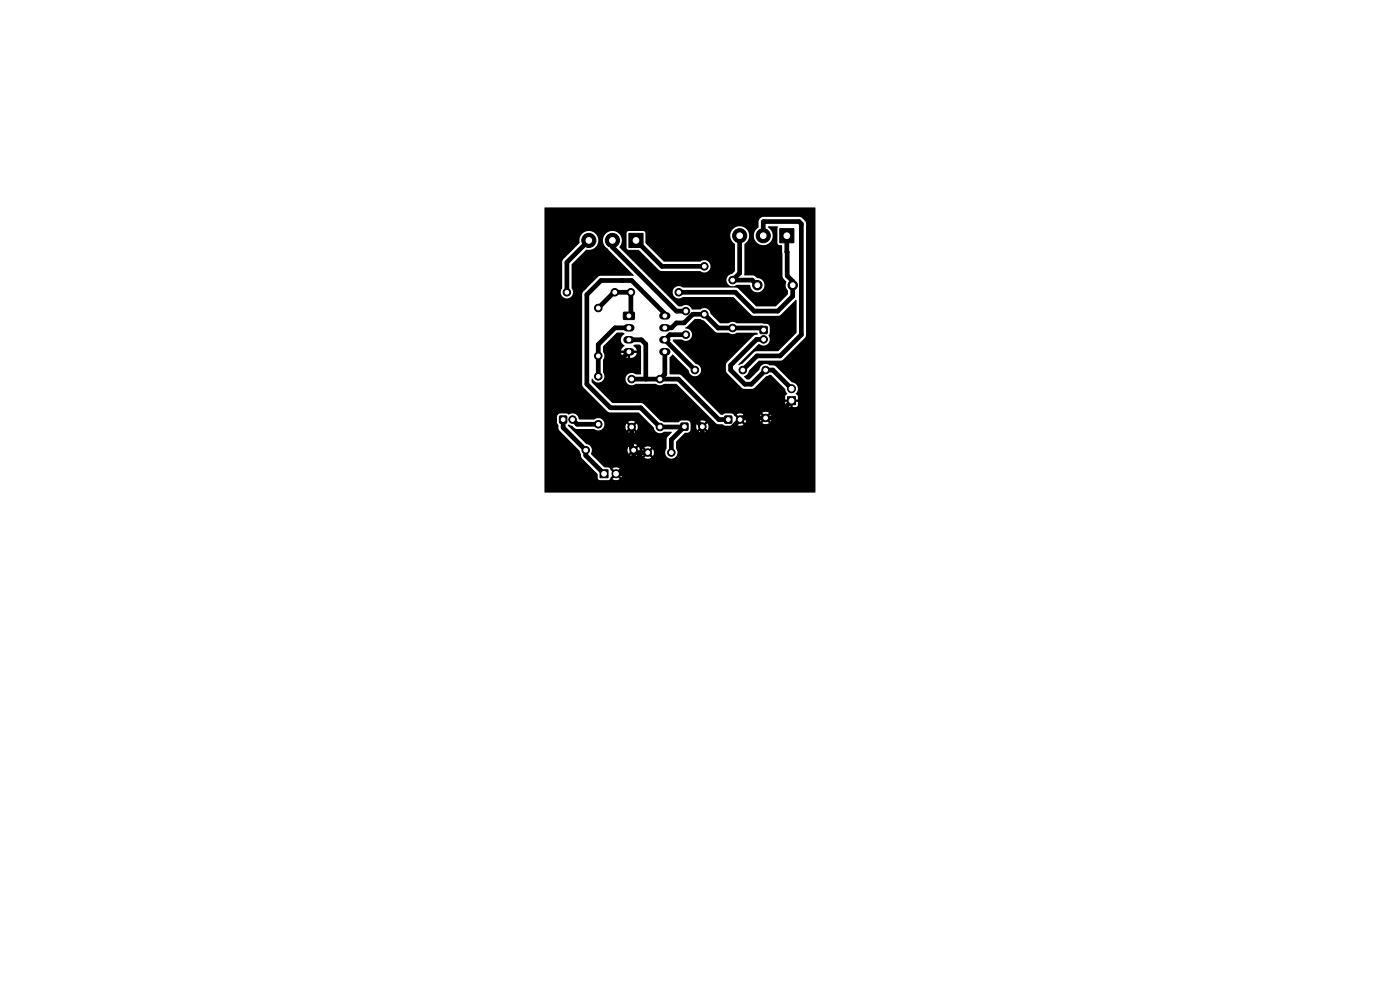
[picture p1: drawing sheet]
<svg xmlns="http://www.w3.org/2000/svg" width="297mm" height="210mm" viewBox="0 0 297 210" stroke-linecap="round" stroke-linejoin="round" font-family="sans-serif">
<g fill="#000" stroke="#000" stroke-width=".21">
<path d="M133.4 49.5h3v3h-3zM165.4 48.5h3v3h-3zM132.3 66.3l2.2-.1 .1 .3v1.1l-.2 .2h-2l-.2-.2zM161.3 69.3h1.4v1.4h-1.4zM118.7 88.3h1.5v1.4h-1.5zM144.5 89.8h1.4v1.4h-1.4zM153.8 88.3h1.4v1.4h-1.4zM167.1 84.2h1.7v1.7h-1.7zM127.3 99.7h1.7v1.7h-1.7z"/>
<circle cx="124.9" cy="51" r="1.5"/>
<circle cx="129.9" cy="51" r="1.5"/>
<circle cx="149.4" cy="56.5" r=".8"/>
<circle cx="155.4" cy="59.4" r=".8"/>
<circle cx="156.9" cy="50" r="1.5"/>
<circle cx="161.9" cy="50" r="1.5"/>
<circle cx="120.3" cy="62" r=".8"/>
<circle cx="126.9" cy="79.8" r=".8"/>
<circle cx="126.9" cy="65.3" r=".8"/>
<circle cx="126.9" cy="75.5" r=".8"/>
<circle cx="130.4" cy="62" r=".8"/>
<circle cx="133.8" cy="62" r=".8"/>
<circle cx="144" cy="62" r=".8"/>
<circle cx="145.5" cy="66" r=".8"/>
<circle cx="145.5" cy="71" r=".8"/>
<circle cx="147.4" cy="78.5" r=".8"/>
<circle cx="149.4" cy="66.7" r=".8"/>
<circle cx="155.4" cy="69.6" r=".8"/>
<circle cx="157.6" cy="78.5" r=".8"/>
<circle cx="160.7" cy="60.5" r="1"/>
<circle cx="162" cy="72" r=".8"/>
<circle cx="162.4" cy="78.5" r=".8"/>
<circle cx="168.2" cy="60.5" r="1"/>
<circle cx="121.5" cy="89" r=".8"/>
<circle cx="124.3" cy="95.5" r=".8"/>
<circle cx="126.9" cy="90" r=".8"/>
<circle cx="134" cy="90.6" r=".8"/>
<circle cx="134" cy="80.4" r=".8"/>
<circle cx="134.4" cy="95.5" r=".8"/>
<circle cx="137.4" cy="96" r=".8"/>
<circle cx="140" cy="90.6" r=".8"/>
<circle cx="140" cy="80.4" r=".8"/>
<circle cx="142.4" cy="96" r=".8"/>
<circle cx="149" cy="90.5" r=".8"/>
<circle cx="157" cy="89" r=".8"/>
<circle cx="162.4" cy="88.7" r=".8"/>
<circle cx="167.9" cy="82.5" r=".85"/>
<circle cx="130.7" cy="100.5" r=".85"/>
</g>
<path d="M133 69.5h.8M133 72.1h.8M133 74.6h.8M140.6 69.5h.8M140.6 72.1h.8M140.6 74.6h.8M140.6 67h.8" fill="none" stroke="#000" stroke-width="1.6"/>
<g fill="none" stroke="#000" stroke-width="1">
<path d="M124.9 51l-4.6 4.7v6.3M129.9 51v1.4l13.6 13.6h2M132 59.5h.1M134.9 51l5.5 5.5h9M156.9 50v7.9l-1.5 1.5h4.2l1.1 1.1M161.9 50l.1-3h7.5l.5 .5v23.5l-4.5 4.5h-4.9l-3 3M166.9 50l.1 8.5 1.2 1.2v3.1l-3.2 3.2h-5l-4-4h-12M126.9 65.3l3.4-3.3h3.5v4.6l-.4 .4M133.4 72.1h2.7l.9 .9v7.4M133.4 74.6l-1.9 1.9v6.5l.5 .5h6l2 2h4l5 5v5M133.4 69.5h-2.9l-3.6 3.6v6.7M141 74.7v4.7l-1 1"/>
<path d="M141 67v-.5l-7-7h-6.5l-3 3v19l5 5h6.4l4.1 4.1h5.1M141 69.5h1.5l1-1h1.6l1.9-1.8h2.4l2.9 2.9h9.3l.4 .4M145.5 71h-3.4l-1.1 1.1 6.4 6.4M162 72h-1.5l-5.5 5.5v1l3 3h1.4l3-3h1.6l3.9 4M119.5 89v1.7l4.8 4.8v1.1l3.8 3.9M121.5 89l1 1h4.4M134 80.4h9.9l8.6 8.6h2M134 90.6v4.5l.9 .9h2.5M134.4 95.5l.1 2-3 3M145.2 90.5l-2.8 2.8v2.7M149 95.5l-5 5h-13.3M167.9 85l-3.6 3.7h-7l-6.8 6.8h-1.5"/>
</g>
<path d="M115.5 44.1h57.5v60.3l-57.4 .1-.1-.1v-16h2.7v1.3l.3 .5 .1 1 4.3 4.4 .6 1.7 3.3 3.2 .1 1.2 .3 .2 1.9-.1 1.1-1.2 .4 .4-.7 .6a1.33 1.33 0 0 0 1.5 0l-.6-.6 .4-.4 .6 .6a1.34 1.34 0 0 0 0-1.5l-.6 .7-.4-.4 .6-.7a1.34 1.34 0 0 0-1.5 .1l.7 .6-.4 .4-1-1.2-1-.1-2.8-2.8 .2-.9h7.5l.2 .8 .7-.7 .4 .4-.7 .7a1.29 1.29 0 0 0 1.4 0l-.6-.7 .3-.4 .7 .7 .2-.3h.4l.2 .8 .7-.7 .4 .4-.7 .7a1.29 1.29 0 0 0 1.4 0l-.6-.7 .3-.4 .7 .7a1.29 1.29 0 0 0 0-1.4l-.7 .7-.3-.4 .6-.7a1.29 1.29 0 0 0-1.4 0l.7 .7-.4 .4-.7-.7-.2 .6h-.4v-.5l-.2-.6-.7 .7-.3-.4 .6-.7a1.29 1.29 0 0 0-1.4 0l.7 .7-.4 .4-.7-.7-.2 .6h-7.5l-.3-.7-.9-.5-3.9-4 .2-.2 .6 .3 .5 .5 .6 .2h3.7a1.3 1.3 0 0 0 2-.5h4.6l.2 .8 .7-.7 .4 .4-.7 .7a1.29 1.29 0 0 0 1.4 0l-.7-.7 .4-.4 .7 .7a1.29 1.29 0 0 0 0-1.4l-.7 .6-.4-.3 .7-.7a1.29 1.29 0 0 0-1.4 0l.7 .7-.4 .3-.7-.6-.2 .6h-4.6a1.32 1.32 0 0 0-.4-1.6 1.32 1.32 0 0 0-1.7 .1h-3.2a1.49 1.49 0 0 0-2.3-1.1l-.3-.2h-1.3l-.5 .2-.2 .5h-2.7v-6.8h8l.2 .5 5.3 5.3 .4 .1h6.1l3.2 3.2a1.35 1.35 0 0 0 2.2 .9l1.6 .1-1 1.3-.1 2.2a1.31 1.31 0 0 0 .2 1.8 1.31 1.31 0 0 0 1.8-.1 1.31 1.31 0 0 0 0-1.8v-1.4l2-1.9a.85 .85 0 0 0 1.1-.7v-.7h1.2l.2 .8 .7-.7 .4 .4-.7 .7a1.29 1.29 0 0 0 1.4 0l-.7-.7 .4-.4 .7 .7a1.29 1.29 0 0 0 0-1.4l-.7 .7-.4-.4 .7-.7a1.29 1.29 0 0 0-1.4 0l.7 .7-.4 .4-.7-.7-.2 .6h-1.2l-.1-.8-.5-.4h-1.4l-.6 .4h-3l-.8-.3-3.9-3.8h-6.3l-4.4-4.4v-.7l.1-.1a1.34 1.34 0 0 0 2 .7 1.34 1.34 0 0 0 .3-2v-2.7a1.38 1.38 0 0 0 0-1.7v-1.1l2.9-2.9 1.3-.1 .4 .3a1.42 1.42 0 0 0-.8 1.3 1.42 1.42 0 0 0 .8 1.3l-.5 .4-.3 .6h1.4v.5h-1.4a1.31 1.31 0 0 0 1.5 1v-1h.5v1h.2a1.3 1.3 0 0 0 1.2-1h-1.4v-.5h1.4l-.7-1.1 .3-.2h1l.3 .4v5.8l-.1 .1h-1a1.32 1.32 0 0 0-1.8 .1 1.32 1.32 0 0 0 0 1.8 1.32 1.32 0 0 0 1.8 .1h4.2a1.43 1.43 0 0 0 1.8 0h2.6l8.5 8.5 1.3 .1 .5 .3h1.4l1.4-1.3 .4 .4-.7 .7a1.29 1.29 0 0 0 1.4 0l-.7-.7 .4-.4 .7 .7 .2-.6-.1-.5h2.9l.2 .8 .7-.7 .4 .4-.7 .7a1.29 1.29 0 0 0 1.4-.1l-.6-.6 .3-.4 .7 .6a1.29 1.29 0 0 0 0-1.4l-.7 .7-.3-.3 .6-.8a1.29 1.29 0 0 0-1.4 .1l.7 .7-.4 .3-.7-.7-.2 .7h-2.9l-.1-.3-.7 .7-.4-.4 .7-.7-.4-.2h-.6l-.4 .2 .7 .7-.4 .4-1.4-1.3h-1.4l-.5 .3h-.4l-8.3-8.4-.6-.2h-1.9v-3.6l.7-.6 3.3 3.4a1.31 1.31 0 0 0 1.4 1.2 1.31 1.31 0 0 0 1.2-1.3 1.31 1.31 0 0 0-1.1-1.3l-4.9-4.9 .1-.3h1.8a1.34 1.34 0 0 0 2.1-.7 1.34 1.34 0 0 0-1.4-1.7l2-1.9h1.2l.8 .3 2.7 2.5 2.5 .1 .8 .3 1-.3h4.4v.4l-.8 .2-5.7 5.7-.2 .5 .1 1.6 3.3 3.3 .5 .2 2-.1 2.6-2.6 1.1-.3 3 3 .4 1-.4 .4v.9h.9v.5h-.9v.7l.4 .3 .7 .1v-1h.5v1l.7-.1 .3-.2 .1-.8h-.9v-.5h.9l-.1-.9-.4-.3a1.39 1.39 0 0 0 .4-1.5 1.39 1.39 0 0 0-1.2-1l-3.4-3.4-.5-.2h-.9a1.32 1.32 0 0 0-2.1 .9l-2.1 2.1h-.6l-.6-.6a1.74 1.74 0 0 0 1.1-1.3l2.1-2.1 5-.1 4.8-4.8 .2-.5v-23.7l-.1-.4-.8-.8-.5-.2h-7.7l-.5 .2-.4 .4-.1 1.7a2.02 2.02 0 0 0-.4 3 2.02 2.02 0 0 0 3.1-.1 2.02 2.02 0 0 0-.7-3l.1-.2 2 .1-.1 3.5 .3 .3 .7 .2 .1 6.5 .1 .4 .7 .9a1.62 1.62 0 0 0 .4 1.8l-.1 .7-2.5 2.6h-4.1l-4.2-4h-11.5a1.31 1.31 0 0 0-1.8 .2 1.31 1.31 0 0 0 .1 1.7 1.31 1.31 0 0 0 1.8 .1h10.6l3.9 3.8 .5 .2h5.4l3.5-3.4h.2v7l-3.9 3.9h-4.8l-2.8 2.7-.8 .3v-.2l4.2-4.3a1.87 1.87 0 0 0 1.9 0 1.55 1.55 0 0 0 .3-1.9l.2-.4v-1.3l-.4-.6-1.2-.2h-5.4a1.41 1.41 0 0 0-1.8 0h-1.8l-2-2a1.35 1.35 0 0 0-2.2-.9h-1.6a1.45 1.45 0 0 0-2.3-.7h-.7l-5.7-5.7h15.9v.2a1.33 1.33 0 0 0 2.2 .9h2.8a1.53 1.53 0 0 0 1.5 1.6 1.53 1.53 0 0 0 1.6-1.6 1.53 1.53 0 0 0-1.7-1.4l-.6-.5-2-.2v-6.6a2.02 2.02 0 0 0 .5-3 2.02 2.02 0 0 0-3.1 .1 2.02 2.02 0 0 0 .6 3v5.7l-.6 .6a1.3 1.3 0 0 0-1.2 1.2h-15.9l-6.8-6.8a2.28 2.28 0 0 0-.2-3h1.7v3l.2 .4 .3 .1h2.1l4.4 4.4 .4 .1h8.3a1.31 1.31 0 0 0 1.8-.2 1.31 1.31 0 0 0-.1-1.7 1.31 1.31 0 0 0-1.8-.1h-7.7l-3.8-3.9-.1-2.2-.2-.3-3.3-.1-.3 .1-.2 .4h-1.7l-.2-.2a2.04 2.04 0 0 0-2.8 .8 2.04 2.04 0 0 0 .8 2.8l5.4 5.6h-7.2l-.3 .2-3.3 3.3-.1 .4v19.2h-8v-19.7h3.5v.2a1.31 1.31 0 0 0 1.8 1.1 1.31 1.31 0 0 0 .5-2.1v-5l3.1-3.1a2.04 2.04 0 0 0 2.5-1.8 2.04 2.04 0 0 0-2.2-2.2 2.04 2.04 0 0 0-1.8 2.6l-3.6 3.8v5.7l-.3 .8h-3.5z" fill="#000"/>
<g fill="#fff" stroke="#fff" stroke-width=".21">
<circle cx="130.4" cy="62" r=".4"/>
<circle cx="120.3" cy="62" r=".4"/>
<circle cx="126.9" cy="75.5" r=".4"/>
<circle cx="126.9" cy="65.3" r=".4"/>
<circle cx="140" cy="90.6" r=".4"/>
<circle cx="140" cy="80.4" r=".4"/>
<circle cx="168.2" cy="60.5" r=".5"/>
<circle cx="160.7" cy="60.5" r=".5"/>
<circle cx="162.4" cy="78.5" r=".4"/>
<circle cx="162.4" cy="88.7" r=".4"/>
<circle cx="162" cy="70" r=".4"/>
<circle cx="162" cy="72" r=".4"/>
<circle cx="166.9" cy="50" r=".6"/>
<circle cx="161.9" cy="50" r=".6"/>
<circle cx="156.9" cy="50" r=".6"/>
<circle cx="157.6" cy="78.5" r=".4"/>
<circle cx="147.4" cy="78.5" r=".4"/>
<circle cx="126.9" cy="90" r=".4"/>
<circle cx="126.9" cy="79.8" r=".4"/>
<circle cx="167.9" cy="85" r=".5"/>
<circle cx="167.9" cy="82.5" r=".5"/>
<circle cx="142.4" cy="96" r=".4"/>
<circle cx="137.4" cy="96" r=".4"/>
<circle cx="124.3" cy="95.5" r=".4"/>
<circle cx="134.4" cy="95.5" r=".4"/>
<circle cx="134" cy="80.4" r=".4"/>
<circle cx="134" cy="90.6" r=".4"/>
<circle cx="128.1" cy="100.5" r=".5"/>
<circle cx="130.7" cy="100.5" r=".5"/>
<circle cx="133.4" cy="67" r=".4"/>
<circle cx="133.4" cy="69.5" r=".4"/>
<circle cx="133.4" cy="72.1" r=".4"/>
<circle cx="133.4" cy="74.6" r=".4"/>
<circle cx="141" cy="74.6" r=".4"/>
<circle cx="141" cy="72.1" r=".4"/>
<circle cx="141" cy="69.5" r=".4"/>
<circle cx="141" cy="67" r=".4"/>
<circle cx="134.9" cy="51" r=".6"/>
<circle cx="129.9" cy="51" r=".6"/>
<circle cx="124.9" cy="51" r=".6"/>
<circle cx="133.8" cy="62" r=".4"/>
<circle cx="144" cy="62" r=".4"/>
<circle cx="119.5" cy="89" r=".4"/>
<circle cx="121.5" cy="89" r=".4"/>
<circle cx="149.4" cy="56.5" r=".4"/>
<circle cx="149.4" cy="66.7" r=".4"/>
<circle cx="145.2" cy="90.5" r=".4"/>
<circle cx="149" cy="90.5" r=".4"/>
<circle cx="154.5" cy="89" r=".4"/>
<circle cx="157" cy="89" r=".4"/>
<circle cx="145.5" cy="66" r=".4"/>
<circle cx="145.5" cy="71" r=".4"/>
<circle cx="155.4" cy="59.4" r=".4"/>
<circle cx="155.4" cy="69.6" r=".4"/>
</g>
</svg>
